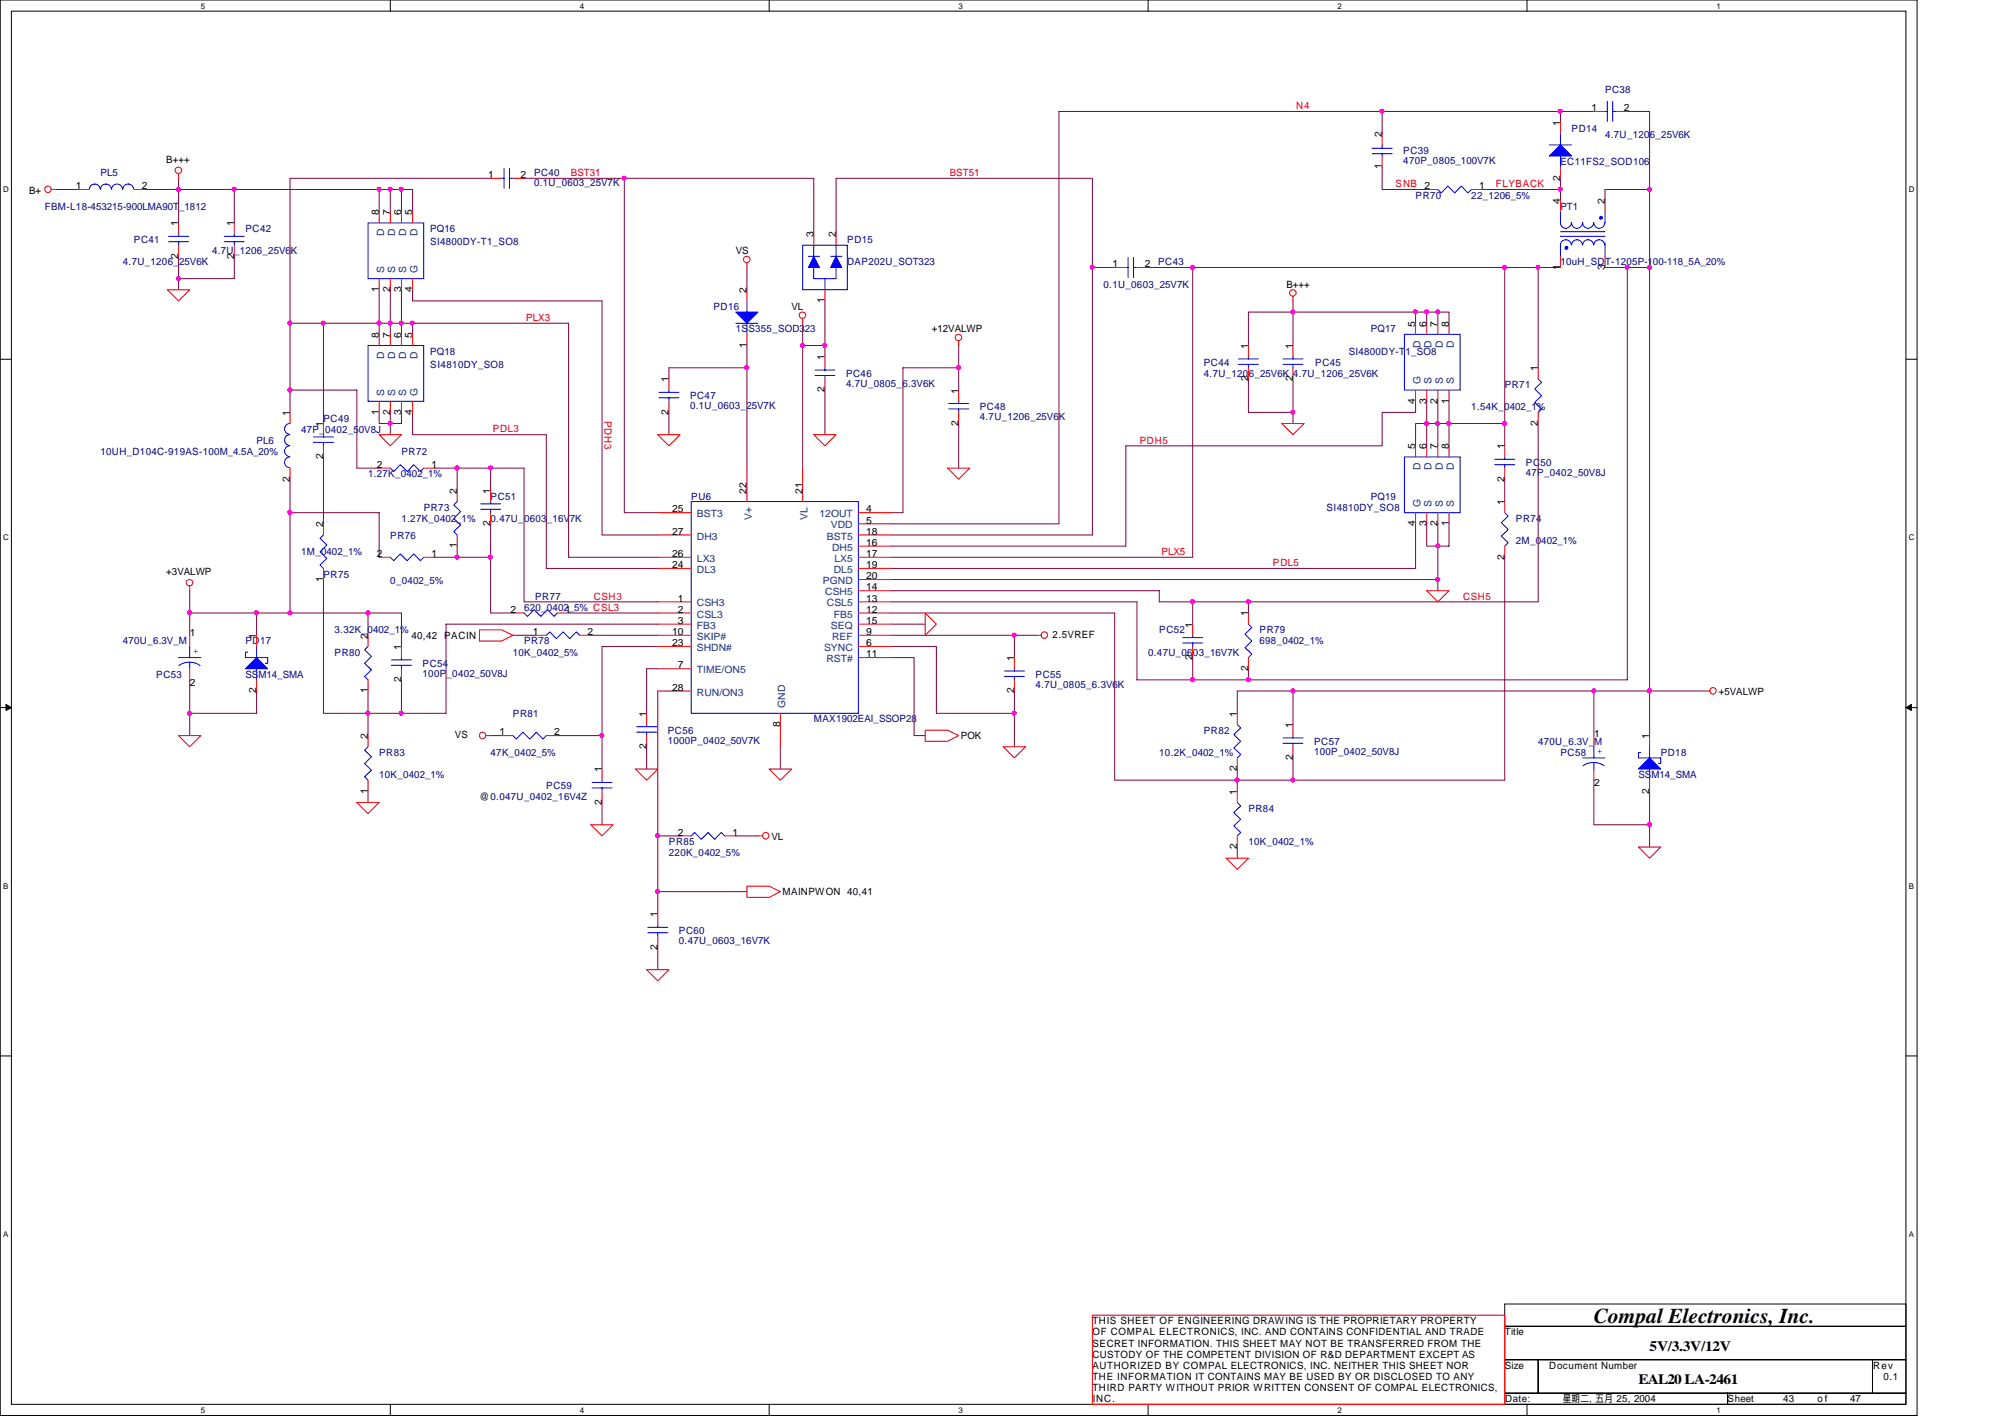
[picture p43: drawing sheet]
<svg xmlns="http://www.w3.org/2000/svg" width="297mm" height="210mm" viewBox="0 0 297 210" stroke-linecap="round" stroke-linejoin="round" font-family="sans-serif">
<defs><g id="words">
<text font-size="3.1" x="236.1" y="196">Compal Electronics, Inc.</text>
<g font-size="2.1">
<text x="244.4" y="200.1">5V/3.3V/12V</text>
<text x="242.7" y="205">EAL20 LA-2461</text>
</g>
<g font-size="1.5" fill="#f00">
<text x="192" y="16.2">N4</text>
<text x="84.6" y="26.1">BST31</text>
<text x="140.7" y="26.1">BST51</text>
<text x="206.8" y="27.7">SNB</text>
<text x="221.6" y="27.7">FLYBACK</text>
<text x="78" y="47.5">PLX3</text>
<text x="73" y="64.1">PDL3</text>
<text x="89.5" y="62.4" transform="rotate(90 89.5 62.4)">PDH3</text>
<text x="168.9" y="65.7">PDH5</text>
<text x="172.1" y="82.2">PLX5</text>
<text x="188.6" y="83.9">PDL5</text>
<text x="88" y="88.8">CSH3</text>
<text x="216.7" y="88.8">CSH5</text>
</g>
<g font-size="1.5">
<text x="235.8" y="16.5">1</text>
<text x="240.6" y="16.5">2</text>
<text x="204.7" y="20.3" transform="rotate(-90 204.7 20.3)">2</text>
<text x="231.1" y="18.7" transform="rotate(-90 231.1 18.7)">1</text>
<text x="4.3" y="28.7">B+</text>
<text x="11.3" y="28">1</text>
<text x="21" y="28">2</text>
<text x="24.6" y="24.1">B+++</text>
<text x="72.3" y="26.4">1</text>
<text x="77.1" y="26.4">2</text>
<text x="204.7" y="25.1" transform="rotate(-90 204.7 25.1)">1</text>
<text x="211" y="28">2</text>
<text x="219.1" y="28">1</text>
<text x="231.1" y="26.8" transform="rotate(-90 231.1 26.8)">2</text>
<text x="26.4" y="33.5" transform="rotate(-90 26.4 33.5)">1</text>
<text x="34.7" y="33.5" transform="rotate(-90 34.7 33.5)">1</text>
<text x="56.1" y="31.9" transform="rotate(-90 56.1 31.9)">8</text>
<text x="57.8" y="31.9" transform="rotate(-90 57.8 31.9)">7</text>
<text x="59.4" y="31.9" transform="rotate(-90 59.4 31.9)">6</text>
<text x="61.1" y="31.9" transform="rotate(-90 61.1 31.9)">5</text>
<text x="120.5" y="35.2" transform="rotate(-90 120.5 35.2)">3</text>
<text x="123.8" y="35.2" transform="rotate(-90 123.8 35.2)">2</text>
<text x="231.1" y="30.2" transform="rotate(-90 231.1 30.2)">4</text>
<text x="237.7" y="30.2" transform="rotate(-90 237.7 30.2)">2</text>
<text x="26.4" y="38.3" transform="rotate(-90 26.4 38.3)">2</text>
<text x="34.7" y="38.3" transform="rotate(-90 34.7 38.3)">2</text>
<text x="109" y="37.7">VS</text>
<text x="164.8" y="39.6">1</text>
<text x="169.6" y="39.6">2</text>
<text x="231.1" y="40" transform="rotate(-90 231.1 40)">1</text>
<text x="237.7" y="40" transform="rotate(-90 237.7 40)">3</text>
<text x="56.1" y="43.3" transform="rotate(-90 56.1 43.3)">1</text>
<text x="57.8" y="43.3" transform="rotate(-90 57.8 43.3)">2</text>
<text x="59.4" y="43.3" transform="rotate(-90 59.4 43.3)">3</text>
<text x="61.1" y="43.3" transform="rotate(-90 61.1 43.3)">4</text>
<text x="110.6" y="43.4" transform="rotate(-90 110.6 43.4)">2</text>
<text x="117.3" y="45.9">VL</text>
<text x="122.2" y="44.9" transform="rotate(-90 122.2 44.9)">1</text>
<text x="190.6" y="42.6">B+++</text>
<text x="56.1" y="50" transform="rotate(-90 56.1 50)">8</text>
<text x="57.8" y="50" transform="rotate(-90 57.8 50)">7</text>
<text x="59.4" y="50" transform="rotate(-90 59.4 50)">6</text>
<text x="61.1" y="50" transform="rotate(-90 61.1 50)">5</text>
<text x="110.6" y="51.5" transform="rotate(-90 110.6 51.5)">1</text>
<text x="122.2" y="53.3" transform="rotate(-90 122.2 53.3)">1</text>
<text x="138" y="49.2">+12VALWP</text>
<text x="184.9" y="51.7" transform="rotate(-90 184.9 51.7)">1</text>
<text x="191.5" y="51.7" transform="rotate(-90 191.5 51.7)">1</text>
<text x="209.7" y="48.4" transform="rotate(-90 209.7 48.4)">5</text>
<text x="211.3" y="48.4" transform="rotate(-90 211.3 48.4)">6</text>
<text x="213" y="48.4" transform="rotate(-90 213 48.4)">7</text>
<text x="214.6" y="48.4" transform="rotate(-90 214.6 48.4)">8</text>
<text x="99.1" y="56.6" transform="rotate(-90 99.1 56.6)">1</text>
<text x="122.2" y="58.1" transform="rotate(-90 122.2 58.1)">2</text>
<text x="142" y="58.3" transform="rotate(-90 142 58.3)">1</text>
<text x="184.9" y="56.5" transform="rotate(-90 184.9 56.5)">2</text>
<text x="191.5" y="56.5" transform="rotate(-90 191.5 56.5)">2</text>
<text x="209.7" y="59.8" transform="rotate(-90 209.7 59.8)">4</text>
<text x="211.3" y="59.8" transform="rotate(-90 211.3 59.8)">3</text>
<text x="213" y="59.8" transform="rotate(-90 213 59.8)">2</text>
<text x="214.6" y="59.8" transform="rotate(-90 214.6 59.8)">1</text>
<text x="227.8" y="55" transform="rotate(-90 227.8 55)">1</text>
<text x="42.9" y="61.6" transform="rotate(-90 42.9 61.6)">1</text>
<text x="47.9" y="63.2" transform="rotate(-90 47.9 63.2)">1</text>
<text x="56.1" y="61.4" transform="rotate(-90 56.1 61.4)">1</text>
<text x="57.8" y="61.4" transform="rotate(-90 57.8 61.4)">2</text>
<text x="59.4" y="61.4" transform="rotate(-90 59.4 61.4)">3</text>
<text x="61.1" y="61.4" transform="rotate(-90 61.1 61.4)">4</text>
<text x="99.1" y="61.4" transform="rotate(-90 99.1 61.4)">2</text>
<text x="142" y="63.1" transform="rotate(-90 142 63.1)">2</text>
<text x="227.8" y="63.1" transform="rotate(-90 227.8 63.1)">2</text>
<text x="42.9" y="71.3" transform="rotate(-90 42.9 71.3)">2</text>
<text x="47.9" y="68" transform="rotate(-90 47.9 68)">2</text>
<text x="55.8" y="69.3">2</text>
<text x="63.9" y="69.3">1</text>
<text x="209.7" y="66.5" transform="rotate(-90 209.7 66.5)">5</text>
<text x="211.3" y="66.5" transform="rotate(-90 211.3 66.5)">6</text>
<text x="213" y="66.5" transform="rotate(-90 213 66.5)">7</text>
<text x="214.6" y="66.5" transform="rotate(-90 214.6 66.5)">8</text>
<text x="222.9" y="71.3" transform="rotate(-90 222.9 71.3)">2</text>
<text x="222.9" y="66.5" transform="rotate(-90 222.9 66.5)">1</text>
<text x="67.7" y="73.2" transform="rotate(-90 67.7 73.2)">2</text>
<text x="72.6" y="77.9" transform="rotate(-90 72.6 77.9)">2</text>
<text x="72.6" y="73.2" transform="rotate(-90 72.6 73.2)">1</text>
<text x="99.6" y="75.9">25</text>
<text x="110.6" y="73.2" transform="rotate(-90 110.6 73.2)">22</text>
<text x="118.9" y="73.2" transform="rotate(-90 118.9 73.2)">21</text>
<text x="128.3" y="75.9">4</text>
<text x="128.3" y="77.6">5</text>
<text x="209.7" y="77.9" transform="rotate(-90 209.7 77.9)">4</text>
<text x="211.3" y="77.9" transform="rotate(-90 211.3 77.9)">3</text>
<text x="213" y="77.9" transform="rotate(-90 213 77.9)">2</text>
<text x="214.6" y="77.9" transform="rotate(-90 214.6 77.9)">1</text>
<text x="222.9" y="74.8" transform="rotate(-90 222.9 74.8)">1</text>
<text x="47.9" y="78.1" transform="rotate(-90 47.9 78.1)">2</text>
<text x="55.8" y="82.5">2</text>
<text x="63.9" y="82.5">1</text>
<text x="67.7" y="81.2" transform="rotate(-90 67.7 81.2)">1</text>
<text x="99.6" y="82.5">26</text>
<text x="99.6" y="79.2">27</text>
<text x="128.3" y="79.2">18</text>
<text x="128.3" y="80.9">16</text>
<text x="128.3" y="82.5">17</text>
<text x="222.9" y="82.9" transform="rotate(-90 222.9 82.9)">2</text>
<text x="24.6" y="85.2">+3VALWP</text>
<text x="47.9" y="86.2" transform="rotate(-90 47.9 86.2)">1</text>
<text x="99.6" y="84.2">24</text>
<text x="100.4" y="89.1">1</text>
<text x="128.3" y="89.1">13</text>
<text x="128.3" y="84.2">19</text>
<text x="128.3" y="85.8">20</text>
<text x="128.3" y="87.5">14</text>
<text x="28.1" y="94.3">1</text>
<text x="38" y="94.6" transform="rotate(-90 38 94.6)">1</text>
<text x="54.5" y="94.6" transform="rotate(-90 54.5 94.6)">2</text>
<text x="61" y="94.7">40,42 PACIN</text>
<text x="75.6" y="90.8">2</text>
<text x="78.9" y="94.1">1</text>
<text x="83.7" y="90.8">1</text>
<text x="87" y="94.1">2</text>
<text x="99.6" y="94.1">10</text>
<text x="99.6" y="95.7">23</text>
<text x="100.4" y="90.8">2</text>
<text x="100.4" y="92.4">3</text>
<text x="128.3" y="95.7">6</text>
<text x="128.3" y="94.1">9</text>
<text x="128.3" y="90.8">12</text>
<text x="128.3" y="92.4">15</text>
<text x="155.9" y="94.5">2.5VREF</text>
<text x="176.7" y="93" transform="rotate(-90 176.7 93)">1</text>
<text x="184.9" y="91.3" transform="rotate(-90 184.9 91.3)">1</text>
<text x="28.1" y="101.6">2</text>
<text x="59.4" y="101" transform="rotate(-90 59.4 101)">2</text>
<text x="59.4" y="96.3" transform="rotate(-90 59.4 96.3)">1</text>
<text x="100.4" y="99">7</text>
<text x="128.3" y="97.4">11</text>
<text x="150.2" y="97.9" transform="rotate(-90 150.2 97.9)">1</text>
<text x="176.7" y="97.7" transform="rotate(-90 176.7 97.7)">2</text>
<text x="184.9" y="99.4" transform="rotate(-90 184.9 99.4)">2</text>
<text x="38" y="102.7" transform="rotate(-90 38 102.7)">2</text>
<text x="54.5" y="102.7" transform="rotate(-90 54.5 102.7)">1</text>
<text x="95.8" y="106.2" transform="rotate(-90 95.8 106.2)">1</text>
<text x="99.6" y="102.3">28</text>
<text x="115.6" y="107.7" transform="rotate(-90 115.6 107.7)">8</text>
<text x="150.2" y="102.7" transform="rotate(-90 150.2 102.7)">2</text>
<text x="183.3" y="106.2" transform="rotate(-90 183.3 106.2)">1</text>
<text x="191.5" y="107.8" transform="rotate(-90 191.5 107.8)">1</text>
<text x="254.6" y="102.9">+5VALWP</text>
<text x="54.5" y="109.5" transform="rotate(-90 54.5 109.5)">2</text>
<text x="67.4" y="109.3">VS</text>
<text x="74" y="108.9">1</text>
<text x="82.1" y="108.9">2</text>
<text x="95.8" y="111" transform="rotate(-90 95.8 111)">2</text>
<text x="142.4" y="109.5">POK</text>
<text x="191.5" y="112.6" transform="rotate(-90 191.5 112.6)">2</text>
<text x="236.2" y="109.1">1</text>
<text x="244.3" y="109.5" transform="rotate(-90 244.3 109.5)">1</text>
<text x="54.5" y="117.6" transform="rotate(-90 54.5 117.6)">1</text>
<text x="71" y="118.6">@0.047U_0402_16V4Z</text>
<text x="89.2" y="119.2" transform="rotate(-90 89.2 119.2)">2</text>
<text x="89.2" y="114.4" transform="rotate(-90 89.2 114.4)">1</text>
<text x="183.3" y="117.7" transform="rotate(-90 183.3 117.7)">1</text>
<text x="183.3" y="114.3" transform="rotate(-90 183.3 114.3)">2</text>
<text x="236.2" y="116.4">2</text>
<text x="244.3" y="117.6" transform="rotate(-90 244.3 117.6)">2</text>
<text x="100.4" y="123.8">2</text>
<text x="108.5" y="123.8">1</text>
<text x="114.3" y="124.4">VL</text>
<text x="183.3" y="125.8" transform="rotate(-90 183.3 125.8)">2</text>
<text x="97.4" y="135.9" transform="rotate(-90 97.4 135.9)">1</text>
<text x="115.9" y="132.6">MAINPWON 40,41</text>
<text x="97.4" y="140.7" transform="rotate(-90 97.4 140.7)">2</text>
<text x="161.8" y="196.2">THIS SHEET OF ENGINEERING DRAWING IS THE PROPRIETARY PROPERTY</text>
<text x="161.8" y="197.8">OF COMPAL ELECTRONICS, INC. AND CONTAINS CONFIDENTIAL AND TRADE</text>
<text x="222.9" y="197.8">Title</text>
<text x="161.8" y="201.1">CUSTODY OF THE COMPETENT DIVISION OF R&amp;D DEPARTMENT EXCEPT AS</text>
<text x="161.8" y="202.8">AUTHORIZED BY COMPAL ELECTRONICS, INC. NEITHER THIS SHEET NOR</text>
<text x="161.8" y="199.5">SECRET INFORMATION. THIS SHEET MAY NOT BE TRANSFERRED FROM THE</text>
<text x="222.9" y="202.8">Size</text>
<text x="229.5" y="202.8">Document Number</text>
<text x="277.5" y="202.8">Rev</text>
<text x="161.8" y="204.4">THE INFORMATION IT CONTAINS MAY BE USED BY OR DISCLOSED TO ANY</text>
<text x="161.8" y="206.1">THIRD PARTY WITHOUT PRIOR WRITTEN CONSENT OF COMPAL ELECTRONICS,</text>
<text x="161.9" y="207.7">INC.</text>
<text x="223" y="207.7">Date:</text>
<text x="231.5" y="207.7">星期二 五月 25, 2004</text>
<text x="235.5" y="207.7">,</text>
<text x="255.9" y="207.7">Sheet</text>
<text x="264.2" y="207.7">43</text>
<text x="269.3" y="207.7">o f</text>
<text x="274.1" y="207.7">47</text>
<text x="279.1" y="204.4">0.1</text>
</g>
<g font-size="1.5" fill="#000080">
<text x="237.8" y="13.8">PC38</text>
<text x="207.9" y="22.8">PC39</text>
<text x="232.8" y="19.5">PD14</text>
<text x="237.8" y="20.5">4.7U_1206_25V6K</text>
<text x="14.9" y="26.1">PL5</text>
<text x="79.1" y="26.1">PC40</text>
<text x="79.1" y="27.6">0.1U_0603_25V7K</text>
<text x="207.9" y="24.3">470P_0805_100V7K</text>
<text x="209.7" y="29.4">PR70</text>
<text x="218" y="29.4">22_1206_5%</text>
<text x="231.2" y="24.5">EC11FS2_SOD106</text>
<text x="6.6" y="31.1">FBM-L18-453215-900LMA90T_1812</text>
<text x="36.4" y="34.4">PC42</text>
<text x="63.8" y="34.4">PQ16</text>
<text x="231.2" y="31.1">PT1</text>
<text x="18.2" y="39.3">4.7U_1206_</text>
<text x="19.9" y="36">PC41</text>
<text x="26.5" y="39.3">25V6K</text>
<text x="31.4" y="37.7">4.7U_1206_25V6K</text>
<text x="63.8" y="36.4">SI4800DY-T1_SO8</text>
<text x="125.5" y="36">PD15</text>
<text x="125.5" y="39.3">DAP202U_SOT323</text>
<text x="171.6" y="39.3">PC43</text>
<text x="231.2" y="39.3">10uH_SDT-1205P-100-118_5A_20%</text>
<text x="105.7" y="45.9">PD16</text>
<text x="163.5" y="42.6">0.1U_0603_25V7K</text>
<text x="63.8" y="52.5">PQ18</text>
<text x="109" y="49.2">1SS355_SOD323</text>
<text x="199.8" y="52.5">SI4800DY-T1_SO8</text>
<text x="203.1" y="49.2">PQ17</text>
<text x="63.8" y="54.5">SI4810DY_SO8</text>
<text x="102.2" y="59.1">PC47</text>
<text x="125.3" y="55.8">PC46</text>
<text x="125.3" y="57.3">4.7U_0805_6.3V6K</text>
<text x="178.3" y="54.2">PC44</text>
<text x="178.3" y="55.8">4.7U_1206_25V6K 4.7U_1206_25V6K</text>
<text x="194.9" y="54.2">PC45</text>
<text x="222.9" y="57.5">PR71</text>
<text x="38" y="65.7">PL6</text>
<text x="44.6" y="64.1">47P_0402_50V8J</text>
<text x="47.9" y="62.4">PC49</text>
<text x="102.2" y="60.6">0.1U_0603_25V7K</text>
<text x="145.2" y="60.8">PC48</text>
<text x="145.2" y="62.3">4.7U_1206_25V6K</text>
<text x="218" y="60.8">1.54K_0402_1%</text>
<text x="14.9" y="67.4">10UH_D104C-919AS-100M_4.5A_20%</text>
<text x="54.5" y="70.7">1.27K_0402_1%</text>
<text x="59.5" y="67.4">PR72</text>
<text x="226.1" y="69">PC50</text>
<text x="226.1" y="70.5">47P_0402_50V8J</text>
<text x="59.5" y="77.3">1.27K_0402_1%</text>
<text x="62.8" y="75.6">PR73</text>
<text x="72.7" y="74">PC51</text>
<text x="72.7" y="77.3">0.47U_0603_16V7K</text>
<text x="102.4" y="74">PU6</text>
<text x="196.5" y="75.6">SI4810DY_SO8</text>
<text x="203.1" y="74">PQ19</text>
<text x="224.6" y="77.3">PR74</text>
<text x="44.6" y="82.3">1M_0402_1%</text>
<text x="57.8" y="79.8">PR76</text>
<text x="224.6" y="80.6">2M_0402_1%</text>
<text x="47.9" y="85.6">PR75</text>
<text x="57.8" y="86.5">0_0402_5%</text>
<text x="79.3" y="88.9">PR77</text>
<text x="18.2" y="95.5">470U_6.3V_M</text>
<text x="36.4" y="95.5">PD17</text>
<text x="49.6" y="93.8">3.32K_0402_1%</text>
<text x="77.6" y="95.5">PR78</text>
<text x="77.6" y="90.5">620_0402_5% CSL3</text>
<text x="171.7" y="93.8">PC52</text>
<text x="186.6" y="93.8">PR79</text>
<text x="186.6" y="95.5">698_0402_1%</text>
<text x="23.2" y="100.4">PC53</text>
<text x="36.4" y="100.4">SSM14_SMA</text>
<text x="49.6" y="97.1">PR80</text>
<text x="62.6" y="98.8">PC54</text>
<text x="62.6" y="100.2">100P_0402_50V8J</text>
<text x="76" y="97.1">10K_0402_5%</text>
<text x="153.4" y="100.4">PC55</text>
<text x="153.4" y="101.9">4.7U_0805_6.3V6K</text>
<text x="170.1" y="97.1">0.47U_0603_16V7K</text>
<text x="76" y="106.2">PR81</text>
<text x="120.6" y="107">MAX1902EAI_SSOP28</text>
<text x="56.2" y="112">PR83</text>
<text x="72.7" y="112">47K_0402_5%</text>
<text x="98.9" y="108.7">PC56</text>
<text x="98.9" y="110.2">1000P_0402_50V7K</text>
<text x="171.7" y="112">10.2K_0402_1%</text>
<text x="178.3" y="108.7">PR82</text>
<text x="194.7" y="110.3">PC57</text>
<text x="194.7" y="111.8">100P_0402_50V8J</text>
<text x="227.9" y="110.3">470U_6.3V_M</text>
<text x="231.2" y="112">PC58</text>
<text x="246" y="112">PD18</text>
<text x="56.2" y="115.3">10K_0402_1%</text>
<text x="80.9" y="116.9">PC59</text>
<text x="242.7" y="115.3">SSM14_SMA</text>
<text x="99.1" y="125.2">PR85</text>
<text x="185" y="120.2">PR84</text>
<text x="185" y="125.2">10K_0402_1%</text>
<text x="99.1" y="126.8">220K_0402_5%</text>
<text x="100.6" y="138.4">PC60</text>
<text x="100.6" y="139.9">0.47U_0603_16V7K</text>
</g>
<g font-size="1.5" fill="#004080">
<text x="56.9" y="35" transform="rotate(-90 56.9 35)">D</text>
<text x="58.5" y="35" transform="rotate(-90 58.5 35)">D</text>
<text x="60.2" y="35" transform="rotate(-90 60.2 35)">D</text>
<text x="61.8" y="35" transform="rotate(-90 61.8 35)">D</text>
<text x="56.9" y="40.4" transform="rotate(-90 56.9 40.4)">S</text>
<text x="58.5" y="40.4" transform="rotate(-90 58.5 40.4)">S</text>
<text x="60.2" y="40.4" transform="rotate(-90 60.2 40.4)">S</text>
<text x="61.8" y="40.4" transform="rotate(-90 61.8 40.4)">G</text>
<text x="56.9" y="53.1" transform="rotate(-90 56.9 53.1)">D</text>
<text x="58.5" y="53.1" transform="rotate(-90 58.5 53.1)">D</text>
<text x="60.2" y="53.1" transform="rotate(-90 60.2 53.1)">D</text>
<text x="61.8" y="53.1" transform="rotate(-90 61.8 53.1)">D</text>
<text x="210.4" y="51.5" transform="rotate(-90 210.4 51.5)">D</text>
<text x="212.1" y="51.5" transform="rotate(-90 212.1 51.5)">D</text>
<text x="213.7" y="51.5" transform="rotate(-90 213.7 51.5)">D</text>
<text x="215.4" y="51.5" transform="rotate(-90 215.4 51.5)">D</text>
<text x="56.9" y="58.6" transform="rotate(-90 56.9 58.6)">S</text>
<text x="58.5" y="58.6" transform="rotate(-90 58.5 58.6)">S</text>
<text x="60.2" y="58.6" transform="rotate(-90 60.2 58.6)">S</text>
<text x="61.8" y="58.6" transform="rotate(-90 61.8 58.6)">G</text>
<text x="210.4" y="56.9" transform="rotate(-90 210.4 56.9)">G</text>
<text x="212.1" y="56.9" transform="rotate(-90 212.1 56.9)">S</text>
<text x="213.7" y="56.9" transform="rotate(-90 213.7 56.9)">S</text>
<text x="215.4" y="56.9" transform="rotate(-90 215.4 56.9)">S</text>
<text x="210.4" y="69.6" transform="rotate(-90 210.4 69.6)">D</text>
<text x="212.1" y="69.6" transform="rotate(-90 212.1 69.6)">D</text>
<text x="213.7" y="69.6" transform="rotate(-90 213.7 69.6)">D</text>
<text x="215.4" y="69.6" transform="rotate(-90 215.4 69.6)">D</text>
<text x="103.2" y="76.6">BST3</text>
<text x="111.4" y="77" transform="rotate(-90 111.4 77)">V+</text>
<text x="119.6" y="77" transform="rotate(-90 119.6 77)">VL</text>
<text x="121.4" y="76.6">12OUT</text>
<text x="210.4" y="75.1" transform="rotate(-90 210.4 75.1)">G</text>
<text x="212.1" y="75.1" transform="rotate(-90 212.1 75.1)">S</text>
<text x="213.7" y="75.1" transform="rotate(-90 213.7 75.1)">S</text>
<text x="215.4" y="75.1" transform="rotate(-90 215.4 75.1)">S</text>
<text x="103.2" y="83.2">LX3</text>
<text x="103.2" y="79.9">DH3</text>
<text x="122.5" y="79.9">BST5</text>
<text x="123.1" y="78.3">VDD</text>
<text x="123.3" y="81.6">DH5</text>
<text x="123.6" y="83.2">LX5</text>
<text x="103.2" y="84.9">DL3</text>
<text x="103.2" y="89.8">CSH3</text>
<text x="121.9" y="86.5">PGND</text>
<text x="122.3" y="88.2">CSH5</text>
<text x="122.5" y="89.8">CSL5</text>
<text x="123.5" y="84.9">DL5</text>
<text x="103.2" y="91.5">CSL3</text>
<text x="103.2" y="93.1">FB3</text>
<text x="103.2" y="94.8">SKIP#</text>
<text x="123.1" y="93.1">SEQ</text>
<text x="123.3" y="94.8">REF</text>
<text x="123.5" y="91.5">FB5</text>
<text x="103.2" y="96.4">SHDN#</text>
<text x="103.2" y="99.7">TIME/ON5</text>
<text x="122.1" y="96.4">SYNC</text>
<text x="122.4" y="98.1">RST#</text>
<text x="103.2" y="103">RUN/ON3</text>
<text x="116.3" y="104.8" transform="rotate(-90 116.3 104.8)">GND</text>
</g>
<g font-size="1.5" fill="#00f">
<text x="28.6" y="96.8">+</text>
<text x="236.6" y="111.7">+</text>
</g>
<g font-size="1.2">
<text x="29.8" y="1.3">5</text>
<text x="85.9" y="1.3">4</text>
<text x="142" y="1.3">3</text>
<text x="198.2" y="1.3">2</text>
<text x="254.3" y="1.3">1</text>
<text x=".5" y="28.5">D</text>
<text x="282.8" y="28.5">D</text>
<text x=".5" y="80.1">C</text>
<text x="282.8" y="80.1">C</text>
<text x=".5" y="131.7">B</text>
<text x="282.8" y="131.7">B</text>
<text x=".5" y="183.3">A</text>
<text x="282.8" y="183.3">A</text>
<text x="29.8" y="209.3">5</text>
<text x="85.9" y="209.3">4</text>
<text x="142" y="209.3">3</text>
<text x="198.2" y="209.3">2</text>
<text x="254.3" y="209.3">1</text>
</g>
</g></defs>
<path d="M0 0h284v209.7h-284zM1.7 1.7h280.7v206.3h-280.7z" fill="none" stroke="#000" stroke-width=".15"/>
<g fill="#fff">
<path d="M29.8 .2h.5v1.3h-.5z"/>
<path d="M29.8 208.2h.5v1.3h-.5z"/>
</g>
<path d="M57.8 0v1.7M57.8 208v1.7" fill="none" stroke="#000" stroke-width=".15"/>
<g fill="#fff">
<path d="M85.9 .2h.6v1.3h-.6z"/>
<path d="M85.9 208.2h.6v1.3h-.6z"/>
</g>
<path d="M114 0v1.7M114 208v1.7" fill="none" stroke="#000" stroke-width=".15"/>
<g fill="#fff">
<path d="M142 .2h.6v1.3h-.6z"/>
<path d="M142 208.2h.6v1.3h-.6z"/>
</g>
<path d="M170.1 0v1.7M170.1 208v1.7" fill="none" stroke="#000" stroke-width=".15"/>
<g fill="#fff">
<path d="M198.2 .2h.6v1.3h-.6z"/>
<path d="M198.2 208.2h.6v1.3h-.6z"/>
</g>
<path d="M226.2 0v1.7M226.2 208v1.7" fill="none" stroke="#000" stroke-width=".15"/>
<g fill="#fff">
<path d="M254.3 .2h.6v1.3h-.6z"/>
<path d="M254.3 208.2h.6v1.3h-.6z"/>
<path d="M.5 27.4h.8v1.3h-.8z"/>
<path d="M282.8 27.4h.8v1.3h-.8z"/>
<path d="M.5 79h.8v1.3h-.8z"/>
<path d="M282.8 79h.8v1.3h-.8z"/>
</g>
<path d="M0 53.2h1.7M282.4 53.2h1.6" fill="none" stroke="#000" stroke-width=".15"/>
<g fill="#fff">
<path d="M.5 130.6h.7v1.3h-.7z"/>
<path d="M282.8 130.6h.7v1.3h-.7z"/>
</g>
<path d="M0 104.8h1.7M282.4 104.8h1.6" fill="none" stroke="#000" stroke-width=".15"/>
<path d="M.9 104.4l.8 .4-.8 .4zM282.4 104.8l.8-.4v.8z" fill="#000" stroke="#000" stroke-width=".15"/>
<g fill="#fff">
<path d="M.5 182.2h.7v1.3h-.7z"/>
<path d="M282.8 182.2h.7v1.3h-.7z"/>
</g>
<path d="M0 156.4h1.7M282.4 156.4h1.6M222.9 193.2h59.5v3.3h-59.5zM222.9 196.5h59.5v4.9h-59.5zM222.9 201.4h5v5h-5zM222.9 206.4h33v1.6h-33zM227.9 201.4h49.5v5h-49.5zM255.9 206.4h26.5v1.6h-26.5zM277.4 201.4h5v5h-5z" fill="none" stroke="#000" stroke-width=".15"/>
<g fill="none" stroke="#800040" stroke-width=".15">
<path d="M204.8 16.5v3.3M231.2 16.5v1.7M236.1 16.5h-79.2v61.1h-24.8M241.1 16.5h3.3v92.5M8.3 28.1h3.3M21.5 28.1h13.2M26.5 26.4v6.6M26.5 38v4.9M34.7 28.1h21.5v3.3M34.7 28.1v4.9M34.7 38v3.3h-8.2M56.2 28.1h1.6"/>
<path d="M59.5 28.1h-1.7v3.3M59.5 28.1v3.3M59.5 28.1h1.6v3.3M72.7 26.4h-29.7v34.7M77.6 26.4h43v8.3M92.5 26.4v49.5h4.9M110.7 39.6v3.3M123.9 34.7v-8.3h37.9v52.8h-29.7M161.8 39.6h3.3M170.1 39.6h52.8M176.7 39.6v42.9h-44.6M204.8 24.8v3.3h6.6"/>
<path d="M219.6 28.1h11.6M222.9 39.6h5v14.9M222.9 39.6v26.4M227.9 39.6h3.3M231.2 26.4v3.3M237.8 39.6h3.3v61.1h-64.4M241.1 39.6h3.3M244.4 28.1h-6.6v1.6M43 47.9h18.1M43 57.8h9.9v11.5h3.3M47.9 47.9v14.8M56.2 42.9v6.6"/>
<path d="M57.8 42.9v6.6M59.5 42.9v6.6M61.1 42.9v1.7h28.1v34.6h8.2M61.1 49.5v-1.6h23.1v34.6h13.2M110.7 51.2v18.1M110.7 54.5h-11.6v1.6M118.9 47.9v3.3h3.3M118.9 51.2v18.1M122.2 44.6v8.2M122.2 57.8v6.6M142 57.8v-3.3h-8.2v21.4h-1.7M142 51.2v3.3"/>
<path d="M185 56.1v5h6.6M191.6 44.6v6.6M191.6 56.1v6.6M209.7 46.2h1.7v1.7M209.7 47.9v-1.7h-24.7v5M209.7 59.4v1.7h-4.9v4.9h-38v14.9h-34.7M211.4 46.2h1.6v1.7M211.4 59.4v6.6M213 46.2h1.7v1.7M213 59.4v6.6M214.7 59.4v6.6M43 71v19.8"/>
<path d="M43 75.9h13.2v6.6M47.9 67.7v9.9M56.2 61.1v1.6h3.3v-1.6M57.8 61.1v3.3M61.1 61.1v3.3h19.8v19.8h16.5M64.4 69.3h13.2v19.9h19.8M67.7 69.3v3.3M72.7 69.3v3.3M72.7 77.6v4.9M99.1 61.1v3.3M142 62.7v6.6M209.7 77.6v6.6h-77.6"/>
<path d="M211.4 77.6v3.3h1.6v5h-80.9M213 77.6v3.3h1.7v-3.3M222.9 62.7h-13.2v3.3M222.9 71v3.3M227.9 62.7v26.5h-42.9M28.1 90.8h31.4v5M28.1 87.5v6.6M38 90.8v3.3M47.9 85.9v19.8h18.2v-13.2h31.3M54.5 90.8v3.3M64.4 82.5h8.3M67.7 80.9v1.6"/>
<path d="M72.7 82.5v8.3h3.3M76 94.1h3.3M84.2 90.8h13.2M87.5 94.1h9.9M97.4 99.1h-1.6v6.6M97.4 95.8h-8.2v18.1M132.1 95.8h6.6v9.9h11.6M132.1 87.5h39.6v1.7h5v3.3M132.1 89.2h36.3v11.5h8.3v-3.3M132.1 97.4h3.3v11.6h1.7M132.1 94.1h21.5M132.1 92.5h5"/>
<path d="M150.3 94.1v3.3M176.7 89.2h8.3v1.6M185 99.1v1.6M213 85.9v1.6M222.9 82.5v33.1h-57.8v-24.8h-33M28.1 100.7v8.3M38 102.4v3.3h-9.9M54.5 102.4v6.6M54.5 117.2v1.7M59.5 100.7v5M72.7 109h1.6M82.6 109h6.6"/>
<path d="M89.2 118.9v3.3M95.8 110.6v3.3M97.4 102.4v33M115.6 110.6v3.3M150.3 102.4v8.2M183.3 113.9v3.3M191.6 102.4v4.9M191.6 112.3v3.3M236.1 102.4v6.6M236.1 115.6v6.6h8.3M244.4 117.2v8.3M252.6 102.4h-69.3v3.3"/>
<path d="M97.4 123.8h3.4M97.4 132.1h13.3M109 123.8h3.3M183.3 125.5v1.6M97.4 140.3v3.3"/>
</g>
<g fill="none" stroke="#f00" stroke-width=".15">
<path d="M204.8 19.8v1.7M231.2 18.2v1.6M236.1 16.5h1.7M239.4 16.5h1.7M7.6 28.1h.7M11.6 28.1h1.6M19.9 28.1h1.6M26.5 25.7v.7M26.5 33v1.7M26.5 36.3v1.7M34.7 33v1.7M34.7 36.3v1.7"/>
<path d="M56.2 31.4v1.6M57.8 31.4v1.6M59.5 31.4v1.6M61.1 31.4v1.6M72.7 26.4h1.6M76 26.4h1.6M110.7 38.9v.7M120.6 34.7v1.6M123.9 34.7v1.6M165.1 39.6h1.7M168.4 39.6h1.7M204.8 23.1v1.7"/>
<path d="M211.4 28.1h1.6M218 28.1h1.6M231.2 24.8v1.6M231.2 29.7v1.7M231.2 38v1.6M237.8 29.7v1.7M237.8 38v1.6M24.8 42.9h3.3l-1.6 1.7zM56.2 41.3v1.6M56.2 49.5v1.7M56.2 59.4v1.7M57.8 41.3v1.6"/>
<path d="M57.8 49.5v1.7M57.8 59.4v1.7M59.5 41.3v1.6M59.5 49.5v1.7M59.5 59.4v1.7M61.1 41.3v1.6M61.1 49.5v1.7M61.1 59.4v1.7M99.1 56.1v1.7M99.1 59.4v1.7M110.7 42.9v1.7M110.7 49.5v1.7"/>
<path d="M118.9 47.2v.7M122.2 42.9v1.7M122.2 52.8v1.7M122.2 56.1v1.7M142 50.5v.7M142 57.8v1.6M185 51.2v1.6M185 54.5v1.6M191.6 43.9v.7M191.6 51.2v1.6M191.6 54.5v1.6M209.7 47.9v1.6"/>
<path d="M209.7 57.8v1.6M211.4 47.9v1.6M211.4 57.8v1.6M213 47.9v1.6M213 57.8v1.6M214.7 47.9v1.6M214.7 57.8v1.6M227.9 54.5v1.6M43 61.1v1.6M43 69.3v1.7M47.9 62.7v1.7M47.9 66v1.7"/>
<path d="M47.9 77.6v1.6M56.2 64.4h3.3l-1.7 1.6zM56.2 69.3h1.6M62.8 69.3h1.6M67.7 72.6v1.7M67.7 79.2v1.7M72.7 72.6v1.7M72.7 75.9v1.7M97.4 64.4h3.4l-1.7 1.6zM97.4 75.9h5M97.4 79.2h5M110.7 69.3v5"/>
<path d="M118.9 69.3v5M120.6 64.4h3.3l-1.7 1.6zM127.2 75.9h4.9M127.2 79.2h4.9M127.2 77.6h4.9M140.4 69.3h3.3l-1.7 1.7zM142 61.1v1.6M189.9 62.7h3.3l-1.6 1.7zM209.7 66v1.7M209.7 75.9v1.7M211.4 66v1.7M211.4 75.9v1.7"/>
<path d="M213 66v1.7M213 75.9v1.7M214.7 66v1.7M214.7 75.9v1.7M222.9 66v1.7M222.9 69.3v1.7M222.9 74.3v1.6M227.9 61.1v1.6M28.1 86.8v.7M28.1 94.1v1.7M28.1 99.1v1.6M38 94.1v1.7"/>
<path d="M47.9 84.2v1.7M54.5 94.1v1.7M56.2 82.5h1.6M59.5 95.8v1.6M59.5 99.1v1.6M62.8 82.5h1.6M71 93.3h3.3l1.7 .8-1.7 .9h-3.3zM76 90.8h1.6M79.3 94.1h1.6M82.6 90.8h1.6M85.9 94.1h1.6M97.4 94.1h5"/>
<path d="M97.4 82.5h5M97.4 90.8h5M97.4 84.2h5M97.4 89.2h5M97.4 92.5h5M97.4 95.8h5M97.4 99.1h5M127.2 94.1h4.9M127.2 82.5h4.9M127.2 90.8h4.9M127.2 84.2h4.9M127.2 89.2h4.9"/>
<path d="M127.2 92.5h4.9M127.2 80.9h4.9M127.2 85.9h4.9M127.2 87.5h4.9M127.2 95.8h4.9M127.2 97.4h4.9M137.1 90.8l1.6 1.7-1.6 1.6zM150.3 97.4v1.7M153.6 94.1h.7M176.7 92.5v1.6M176.7 95.8v1.6M185 90.8v1.7"/>
<path d="M185 97.4v1.7M211.4 87.5h3.3l-1.7 1.7zM222.9 80.9v1.6M26.5 109h3.3l-1.7 1.6zM38 100.7v1.7M52.9 118.9h3.3l-1.7 1.6zM54.5 100.7v1.7M54.5 109v1.6M54.5 115.6v1.6M72 109h.7M74.3 109h1.7M80.9 109h1.7"/>
<path d="M89.2 113.9v1.7M89.2 117.2v1.7M94.1 113.9h3.3l-1.6 1.7zM95.8 105.7v1.6M95.8 109v1.6M97.4 102.4h5M114 113.9h3.3l-1.7 1.7zM115.6 105.7v4.9M137.1 108.2h3.3l1.6 .8-1.6 .8h-3.3zM148.6 110.6h3.3l-1.6 1.7zM150.3 100.7v1.7M183.3 105.7v1.6"/>
<path d="M183.3 112.3v1.6M183.3 117.2v1.7M191.6 107.3v1.7M191.6 110.6v1.7M236.1 109v1.6M236.1 113.9v1.7M244.4 109v1.6M244.4 115.6v1.6M252.6 102.4h.7M87.5 122.2h3.3l-1.6 1.6zM97.4 135.4v1.6M97.4 138.7v1.6"/>
<path d="M100.8 123.8h1.6M107.4 123.8h1.6M110.7 131.3h3.3l1.6 .8-1.6 .8h-3.3zM112.3 123.8h.7M181.6 127.1h3.4l-1.7 1.7zM183.3 123.8v1.7M242.7 125.5h3.3l-1.6 1.6zM95.8 143.6h3.3l-1.7 1.7zM161.8 194.8h61.1v13.2h-61.1z"/>
<circle cx="7.1" cy="28" r=".48"/>
<circle cx="26.4" cy="25.2" r=".48"/>
<circle cx="110.6" cy="38.4" r=".48"/>
<circle cx="118.9" cy="46.7" r=".48"/>
<circle cx="142" cy="50" r=".48"/>
<circle cx="191.5" cy="43.4" r=".48"/>
<circle cx="28.1" cy="86.3" r=".48"/>
<circle cx="154.7" cy="94.1" r=".48"/>
<circle cx="71.5" cy="108.9" r=".48"/>
<circle cx="253.8" cy="102.3" r=".48"/>
<circle cx="113.4" cy="123.8" r=".48"/>
</g>
<g fill="none" stroke="#00f" stroke-width=".15">
<path d="M231.2 19.8v1.7M237.8 16.5h.3M238.1 15v3M238.9 16.5h.5M238.9 15v3M13.2 28a.81 .81 0 0 1 .9-.7 .81 .81 0 0 1 .8 .7M14.9 28a.81 .81 0 0 1 .8-.7 .81 .81 0 0 1 .8 .7M16.5 28a.81 .81 0 0 1 .9-.7 .81 .81 0 0 1 .8 .7M18.2 28a.81 .81 0 0 1 .8-.7 .81 .81 0 0 1 .8 .7M25 35.8h2.9M25 35h2.9M26.5 34.7v.3"/>
<path d="M26.5 35.8v.5M33.2 35.8h3M33.2 35h3M34.7 34.7v.3M34.7 35.8v.5M54.5 33h8.3v8.3h-8.3zM74.3 26.4h.4M74.7 24.9v3M75.5 26.4h.5M75.5 24.9v3M118.9 36.3h6.6v6.6h-6.6zM119.8 38h1.6"/>
<path d="M120.6 36.3v1.7M120.6 39.6v1.7h1.6M123.1 38h1.6M123.9 39.6v1.7h-1.7M123.9 36.3v1.7M166.8 39.6h.3M167.1 38.1v3M167.9 39.6h.5M167.9 38.1v3M203.3 22h2.9M203.3 22.8h2.9M204.8 21.5v.5"/>
<path d="M204.8 22.8v.3M213 28.1l.5 .5 1-1 1 1 1-1 1 1 .5-.5M229.5 21.5h3.3M231.2 36.3a.81 .81 0 0 1 .8-.8 .81 .81 0 0 1 .8 .8M231.2 33a.81 .81 0 0 0 .8 .8 .81 .81 0 0 0 .8-.8M231.2 23.1v1.7M231.2 31.4v1.6M231.2 36.2v1.8M231.2 35h6.6M231.2 34.3h6.6M232.8 36.3a.81 .81 0 0 1 .8-.8 .81 .81 0 0 1 .8 .8M232.8 33a.81 .81 0 0 0 .8 .8 .81 .81 0 0 0 .8-.8"/>
<path d="M234.5 36.3a.81 .81 0 0 1 .8-.8 .81 .81 0 0 1 .8 .8M234.5 33a.81 .81 0 0 0 .8 .8 .81 .81 0 0 0 .8-.8M236.1 36.3a.81 .81 0 0 1 .8-.8 .81 .81 0 0 1 .8 .8M236.1 33a.81 .81 0 0 0 .8 .8 .81 .81 0 0 0 .8-.8M237.8 31.4v1.6M237.8 36v2M54.5 51.2h8.3v8.2h-8.3zM97.6 58.9h3M97.6 58.1h3M99.1 57.8v.3M99.1 58.9v.5M109 47.9h3.3"/>
<path d="M110.7 44.6v1.6M110.7 47.9v1.6M120.7 55.6h3M120.7 54.8h3M122.2 41.3v1.6M122.2 54.5v.3M122.2 55.6v.5M140.5 59.8h3M142 59.4v.4M183.5 54h2.9M183.5 53.2h2.9M185 52.8v.4"/>
<path d="M185 54v.5M190.1 54h2.9M190.1 53.2h2.9M191.6 52.8v.4M191.6 54v.5M208.1 49.5h8.2v8.3h-8.2zM227.9 56.1l.5 .5-1 1 1 1-1 1 1 1-.5 .5M42.9 62.7a.81 .81 0 0 0-.7 .8 .81 .81 0 0 0 .7 .8M42.9 64.4a.81 .81 0 0 0-.7 .8 .81 .81 0 0 0 .7 .8M42.9 67.7a.81 .81 0 0 0-.7 .8 .81 .81 0 0 0 .7 .8M42.9 66a.81 .81 0 0 0-.7 .8 .81 .81 0 0 0 .7 .8M46.4 65.5h3"/>
<path d="M46.4 64.7h3M47.9 79.2l-.5 .6 1 .9-1 1 1 1-1 1 .5 .5M47.9 64.4v.3M47.9 65.5v.5M57.8 69.3l.5 .5 1-1 1 1 1-1 1 1 .5-.5M67.7 74.3l-.5 .5 1 1-1 1 1 1-1 .9 .5 .5M71.2 75.4h3M71.2 74.6h3M72.7 74.3v.3M72.7 75.4v.5M102.4 74.3h24.8v31.4h-24.8zM140.5 60.6h3"/>
<path d="M142 60.6v.5M208.1 67.7h8.2v8.2h-8.2zM221.4 68.8h3M221.4 68h3M222.9 75.9l.5 .6-1 .9 1 1-1 1 1 1-.5 .5M222.9 67.7v.3M222.9 68.8v.5M26.5 97.4h3.3M26.5 98.6a2.67 2.67 0 0 1 3.1 0M28.1 95.8v1.6M28.1 98.1v1M36.7 96.6h-.3v.8h3.3v.9h-.4"/>
<path d="M38 95.8v1.6M38 99.1v1.6M54.5 95.8l-.5 .5 1 .9-1 1.1 1 .9-1 1 .5 .5M57.8 82.5l.5 .6 1-1.1 1 1.1 1-1.1 1 1.1 .5-.6M58 98.6h3M58 97.7h3M59.5 97.4v.3M59.5 98.6v.5M77.6 90.8l.5 .5 1-1 1 1 1-1 1 1 .5-.5M80.9 94.1l.5-.5 1 1 1-1 1 1 1-1 .5 .5M148.8 99.4h3M150.3 99.1v.3"/>
<path d="M175.2 95.2h3M175.2 94.4h3M176.7 94.1v.3M176.7 95.2v.6M185 92.5l.5 .5-1.1 .9 1.1 1.1-1.1 .9 1.1 1-.5 .5M54.5 110.6l-.5 .5 1 1-1 1 1 1-1 1 .5 .5M76 109l.5 .5 1-1 1 1 1-1 .9 1 .5-.5M87.7 116.7h3M87.7 115.9h3M89.2 115.6v.3M89.2 116.7v.5M94.3 108.5h3"/>
<path d="M94.3 107.7h3M95.8 107.3v.4M95.8 108.5v.5M148.8 100.2h3M150.3 100.2v.5M183.3 107.3l.5 .5-1 1 1 1-1 1 1 1-.5 .5M183.3 118.9l.5 .5-1 1 1 1-1 .9 1 1-.5 .5M190.1 110.1h2.9M190.1 109.3h2.9M191.6 109v.3M191.6 110.1v.5M234.5 112.3h3.3"/>
<path d="M234.5 113.5a2.67 2.67 0 0 1 3.2 0M236.1 110.6v1.7M236.1 112.9v1M243.1 111.5h-.4v.8h3.3v.8h-.3M244.4 110.6v1.7M244.4 113.9v1.7M96 138.2h2.9M96 137.4h2.9M97.4 137v.4M97.4 138.2v.5M102.4 123.8l.5-.5 1 1 1-1 1 1 .9-1 .6 .5"/>
</g>
<g fill="#00f" stroke="#00f" stroke-width=".15">
<path d="M109 46.2h3.3l-1.6 1.7z" fill-rule="evenodd"/>
<path d="M231.2 21.5l1.6 1.6h-3.3z" fill-rule="evenodd"/>
<path d="M237 32.1h.3l.1 .2-.1 .1-.1 .1-.2-.1z" fill-rule="evenodd"/>
<path d="M231.9 36.5h.3l.1 .2-.1 .2-.1 .1-.2-.1z" fill-rule="evenodd"/>
<path d="M244.4 112.3l1.6 1.6h-3.3z" fill-rule="evenodd"/>
<path d="M36.4 99.1l1.6-1.7 1.7 1.7z" fill-rule="evenodd"/>
<path d="M123.9 38l.8 1.6h-1.6z" fill-rule="evenodd"/>
<path d="M120.6 38l.8 1.6h-1.6z" fill-rule="evenodd"/>
</g>
<g fill="#f0f" stroke="#f0f" stroke-width=".15">
<circle cx="47.9" cy="47.9" r=".32"/>
<circle cx="231.2" cy="28" r=".32"/>
<circle cx="142" cy="54.5" r=".32"/>
<circle cx="161.8" cy="39.6" r=".32"/>
<circle cx="191.5" cy="115.5" r=".32"/>
<circle cx="244.4" cy="39.6" r=".32"/>
<circle cx="42.9" cy="90.8" r=".32"/>
<circle cx="42.9" cy="75.9" r=".32"/>
<circle cx="92.5" cy="26.4" r=".32"/>
<circle cx="89.2" cy="108.9" r=".32"/>
<circle cx="97.4" cy="132.1" r=".32"/>
<circle cx="231.2" cy="16.5" r=".32"/>
<circle cx="244.4" cy="28" r=".32"/>
<circle cx="150.3" cy="94.1" r=".32"/>
<circle cx="28.1" cy="90.8" r=".32"/>
<circle cx="59.5" cy="105.6" r=".32"/>
<circle cx="54.5" cy="105.6" r=".32"/>
<circle cx="244.4" cy="102.3" r=".32"/>
<circle cx="236.1" cy="102.3" r=".32"/>
<circle cx="176.7" cy="39.6" r=".32"/>
<circle cx="222.9" cy="62.7" r=".32"/>
<circle cx="26.4" cy="28" r=".32"/>
<circle cx="42.9" cy="57.8" r=".32"/>
<circle cx="97.4" cy="123.8" r=".32"/>
<circle cx="204.7" cy="16.5" r=".32"/>
<circle cx="183.3" cy="115.5" r=".32"/>
<circle cx="110.6" cy="54.5" r=".32"/>
<circle cx="118.9" cy="51.2" r=".32"/>
<circle cx="191.5" cy="61.1" r=".32"/>
<circle cx="244.4" cy="122.1" r=".32"/>
<circle cx="26.4" cy="41.2" r=".32"/>
<circle cx="28.1" cy="105.6" r=".32"/>
<circle cx="150.3" cy="105.6" r=".32"/>
<circle cx="122.2" cy="51.2" r=".32"/>
<circle cx="34.7" cy="28" r=".32"/>
<circle cx="56.1" cy="28" r=".32"/>
<circle cx="57.8" cy="28" r=".32"/>
<circle cx="59.5" cy="28" r=".32"/>
<circle cx="61.1" cy="47.9" r=".32"/>
<circle cx="59.5" cy="47.9" r=".32"/>
<circle cx="56.1" cy="47.9" r=".32"/>
<circle cx="57.8" cy="47.9" r=".32"/>
<circle cx="57.8" cy="62.7" r=".32"/>
<circle cx="213" cy="46.2" r=".32"/>
<circle cx="211.3" cy="46.2" r=".32"/>
<circle cx="209.7" cy="46.2" r=".32"/>
<circle cx="191.5" cy="46.2" r=".32"/>
<circle cx="211.3" cy="62.7" r=".32"/>
<circle cx="213" cy="62.7" r=".32"/>
<circle cx="214.6" cy="62.7" r=".32"/>
<circle cx="213" cy="80.9" r=".32"/>
<circle cx="213" cy="85.8" r=".32"/>
<circle cx="54.5" cy="90.8" r=".32"/>
<circle cx="38" cy="90.8" r=".32"/>
<circle cx="42.9" cy="47.9" r=".32"/>
<circle cx="72.7" cy="82.5" r=".32"/>
<circle cx="67.7" cy="82.5" r=".32"/>
<circle cx="72.7" cy="69.3" r=".32"/>
<circle cx="67.7" cy="69.3" r=".32"/>
<circle cx="227.9" cy="39.6" r=".32"/>
<circle cx="222.9" cy="39.6" r=".32"/>
<circle cx="241.1" cy="39.6" r=".32"/>
<circle cx="184.9" cy="100.7" r=".32"/>
<circle cx="184.9" cy="89.1" r=".32"/>
<circle cx="176.7" cy="89.1" r=".32"/>
<circle cx="176.7" cy="100.7" r=".32"/>
<circle cx="191.5" cy="102.3" r=".32"/>
</g>
<use href="#words"/>
</svg>
